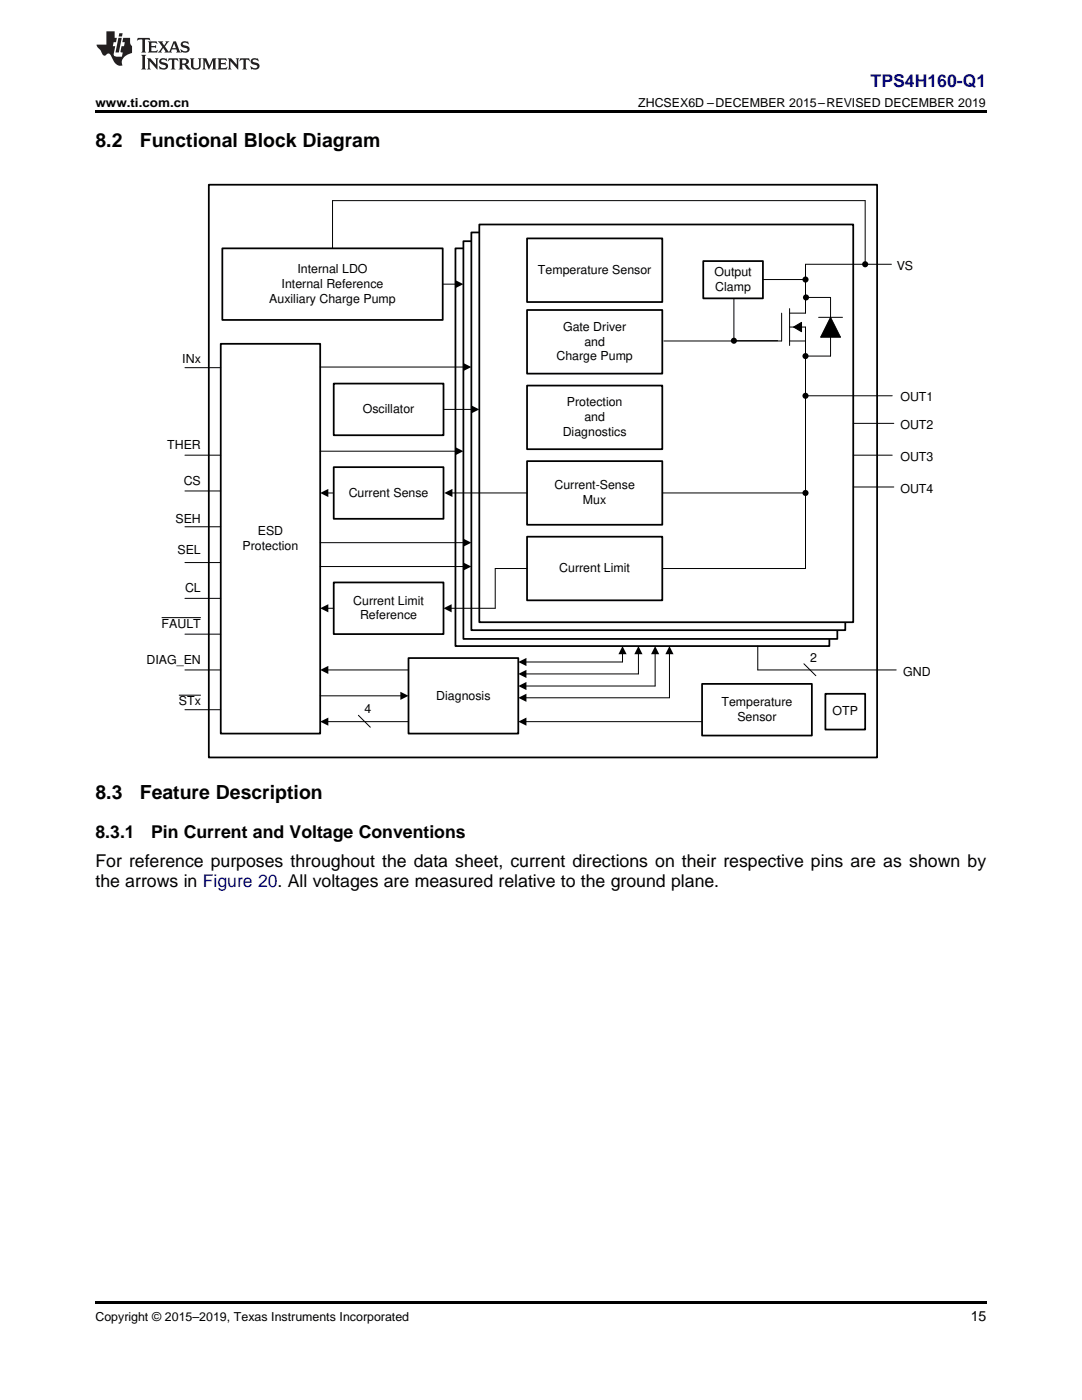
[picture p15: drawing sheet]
<svg xmlns="http://www.w3.org/2000/svg" width="216mm" height="279mm" viewBox="0 0 216 279" stroke-linecap="round" stroke-linejoin="round" font-family="sans-serif">
<defs><g id="words">
<g font-size="3.9">
<text x="19" y="29.3">8.2</text>
<text x="27.9" y="29.3">Functional Block Diagram</text>
<text x="19" y="159.4">8.3</text>
<text x="27.9" y="159.4">Feature Description</text>
</g>
<text font-size="3.5" fill="#00f" x="173.7" y="17.3">TPS4H160-Q1</text>
<g font-size="3.5">
<text x="19" y="167.1">8.3.1</text>
<text x="30.1" y="167.1">Pin Current and Voltage Conventions</text>
<text x="19" y="173.1">For reference purposes throughout the data sheet, current directions on their respective pins are as shown by</text>
<text x="19" y="177">the arrows in Figure 20. All voltages are measured relative to the ground plane.</text>
</g>
<text font-size="2.8" x="193.7" y="263.6">15</text>
<g font-size="2.5">
<text x="19" y="21.4">www.ti.com.cn</text>
<text x="127.4" y="21.4">ZHCSEX6D –DECEMBER 2015–REVISED DECEMBER 2019</text>
<text x="178.9" y="53.9">VS</text>
<text x="56.2" y="57.4">Internal Reference</text>
<text x="59.4" y="54.5">Internal LDO</text>
<text x="107.3" y="54.7">Temperature Sensor</text>
<text x="142.6" y="55.1">Output</text>
<text x="142.7" y="58">Clamp</text>
<text x="53.7" y="60.4">Auxiliary Charge Pump</text>
<text x="112.3" y="66">Gate Driver</text>
<text x="111" y="71.9">Charge Pump</text>
<text x="116.6" y="69">and</text>
<text x="36.4" y="72.5">INx</text>
<text x="72.4" y="82.4">Oscillator</text>
<text x="113.1" y="81.1">Protection</text>
<text x="179.7" y="80.1">OUT1</text>
<text x="33.4" y="89.6">THER</text>
<text x="112.3" y="87">Diagnostics</text>
<text x="116.6" y="84">and</text>
<text x="179.7" y="85.6">OUT2</text>
<text x="179.7" y="92">OUT3</text>
<text x="36.6" y="96.7">CS</text>
<text x="69.6" y="99.1">Current Sense</text>
<text x="110.6" y="97.6">Current-Sense</text>
<text x="116.3" y="100.6">Mux</text>
<text x="179.7" y="98.3">OUT4</text>
<text x="35" y="104.3">SEH</text>
<text x="51.4" y="106.8">ESD</text>
<text x="35.4" y="110.6">SEL</text>
<text x="48.4" y="109.7">Protection</text>
<text x="36.9" y="118.2">CL</text>
<text x="111.6" y="114.2">Current Limit</text>
<text x="32.3" y="125.3">FAULT</text>
<text x="70.5" y="120.7">Current Limit</text>
<text x="71.8" y="123.6">Reference</text>
<text x="29.2" y="132.5">DIAG_EN</text>
<text x="161.6" y="132.1">2</text>
<text x="180.2" y="134.8">GND</text>
<text x="35.7" y="140.8">STx</text>
<text x="72.7" y="142.4">4</text>
<text x="87" y="139.6">Diagnosis</text>
<text x="144" y="140.9">Temperature</text>
<text x="147.1" y="143.9">Sensor</text>
<text x="166.1" y="142.8">OTP</text>
<text x="19" y="263.6">Copyright © 2015–2019, Texas Instruments Incorporated</text>
</g>
</g></defs>
<path d="M19 259.7h177.8v.5h-177.8z" fill="#000"/>
<path d="M90.9 49.6h74.6v79.3h-74.6z" fill-rule="evenodd" fill="#fff"/>
<path d="M90.9 49.6h74.6v79.3h-74.6z" fill="none" stroke="#000" stroke-width=".35"/>
<path d="M92.5 48.1h74.6v79.4h-74.6z" fill-rule="evenodd" fill="#fff"/>
<path d="M92.5 48.1h74.6v79.4h-74.6z" fill="none" stroke="#000" stroke-width=".35"/>
<path d="M94.1 46.4h74.6v79.4h-74.6z" fill-rule="evenodd" fill="#fff"/>
<path d="M94.1 46.4h74.6v79.4h-74.6z" fill="none" stroke="#000" stroke-width=".35"/>
<path d="M95.6 44.8h74.7v79.4h-74.7z" fill-rule="evenodd" fill="#fff"/>
<path d="M41.7 36.9h133.3v114.3h-133.3zM95.6 44.8h74.7v79.4h-74.7z" fill="none" stroke="#000" stroke-width=".35"/>
<path d="M160.4 59.4h5.3v11.7h-5.4M160.7 55.8h-14.3v12.2h8.8M177.9 52.7h-17.2v9.8h-3.1M156 62.5v5.6h-23.5M157.6 65.3h3.1v13.7h17.3M157.6 68.1h3.1M157.6 61.6v7.3M158.3 65.3l1.6-1v1.9zM163.3 63.3h4.8M165.7 63.3l2 4h-4z" fill="none" stroke="#000" stroke-width=".2"/>
<g fill="#000">
<path d="M158.3 65.3l1.6-1v1.9zM165.7 63.3l2 4h-4z"/>
<circle cx="160.8" cy="59.4" r=".61"/>
<circle cx="160.7" cy="71.1" r=".61"/>
</g>
<path d="M140.3 52.1h11.9v7.4h-11.9z" fill-rule="evenodd" fill="#fff"/>
<path d="M140.3 52.1h11.9v7.4h-11.9z" fill="none" stroke="#000" stroke-width=".35"/>
<path d="M105.2 47.6h27v12.7h-27z" fill-rule="evenodd" fill="#fff"/>
<path d="M105.2 47.6h27v12.7h-27z" fill="none" stroke="#000" stroke-width=".35"/>
<path d="M105.2 61.9h27v12.7h-27z" fill-rule="evenodd" fill="#fff"/>
<path d="M105.2 61.9h27v12.7h-27z" fill="none" stroke="#000" stroke-width=".35"/>
<path d="M105.2 76.9h27v12.7h-27z" fill-rule="evenodd" fill="#fff"/>
<path d="M105.2 76.9h27v12.7h-27z" fill="none" stroke="#000" stroke-width=".35"/>
<path d="M105.2 92h27v12.7h-27z" fill-rule="evenodd" fill="#fff"/>
<path d="M105.2 92h27v12.7h-27z" fill="none" stroke="#000" stroke-width=".35"/>
<path d="M105.2 107.1h27v12.7h-27z" fill-rule="evenodd" fill="#fff"/>
<path d="M105.2 107.1h27v12.7h-27z" fill="none" stroke="#000" stroke-width=".35"/>
<path d="M160.7 79v34.5h-28.5M90.1 98.4h15.1M132.2 98.4h28.5" fill="none" stroke="#000" stroke-width=".2"/>
<path d="M88.7 98.4l1.6-.8v1.6z" fill="#000"/>
<path d="M66.6 93.2h21.9v10.3h-21.9z" fill-rule="evenodd" fill="#fff"/>
<path d="M66.6 93.2h21.9v10.3h-21.9z" fill="none" stroke="#000" stroke-width=".35"/>
<path d="M65.3 98.4h1.3" fill="none" stroke="#000" stroke-width=".2"/>
<path d="M63.9 98.4l1.6-.8v1.6z" fill="#000"/>
<path d="M44 68.6h19.9v77.8h-19.9z" fill-rule="evenodd" fill="#fff"/>
<path d="M44 68.6h19.9v77.8h-19.9z" fill="none" stroke="#000" stroke-width=".35"/>
<path d="M63.9 108.3h28.7M63.9 113.1h28.7" fill="none" stroke="#000" stroke-width=".2"/>
<path d="M92.4 107.5l1.7 .8-1.7 .8zM92.4 112.3l1.7 .8-1.7 .8z" fill="#000"/>
<path d="M66.6 116.2h21.9v10.3h-21.9z" fill-rule="evenodd" fill="#fff"/>
<path d="M66.6 116.2h21.9v10.3h-21.9z" fill="none" stroke="#000" stroke-width=".35"/>
<path d="M63.9 90h27.1M105.2 113.5h-6.4v7.9h-8.9M65.3 121.4h1.3" fill="none" stroke="#000" stroke-width=".2"/>
<path d="M90.8 89.2l1.7 .8-1.7 .9zM63.9 121.4l1.6-.8v1.6zM88.5 121.4l1.6-.8v1.6z" fill="#000"/>
<path d="M66.6 76.6h21.9v10.3h-21.9z" fill-rule="evenodd" fill="#fff"/>
<path d="M66.6 76.6h21.9v10.3h-21.9z" fill="none" stroke="#000" stroke-width=".35"/>
<path d="M63.9 73.3h28.7M88.5 81.7h5.7" fill="none" stroke="#000" stroke-width=".2"/>
<path d="M92.4 72.4l1.7 .9-1.7 .8zM94 80.9l1.6 .8-1.6 .8z" fill="#000"/>
<path d="M44.4 49.6h43.9v14.3h-43.9z" fill-rule="evenodd" fill="#fff"/>
<path d="M44.4 49.6h43.9v14.3h-43.9z" fill="none" stroke="#000" stroke-width=".35"/>
<path d="M66.4 49.6v-9.6h106.2v12.7h-.4M88.3 56.7h2.7M160.3 55.8h.4M146 68h.4M160.3 98.4h.4M170.3 84.5h8M170.3 90.8h7.7M170.3 97.2h8" fill="none" stroke="#000" stroke-width=".2"/>
<g fill="#000">
<path d="M90.8 55.9l1.7 .8-1.7 .8z"/>
<circle cx="160.7" cy="55.8" r=".61"/>
<circle cx="172.6" cy="52.7" r=".61"/>
<circle cx="146.4" cy="68" r=".61"/>
<circle cx="160.7" cy="98.4" r=".61"/>
</g>
<path d="M81.5 131.3h21.9v15.1h-21.9z" fill-rule="evenodd" fill="#fff"/>
<path d="M81.5 131.3h21.9v15.1h-21.9z" fill="none" stroke="#000" stroke-width=".35"/>
<path d="M63.9 138.9h16.2M65.3 133.7h16.2M65.3 144h16.2M71.5 142.8l2.4 2.3" fill="none" stroke="#000" stroke-width=".2"/>
<path d="M63.9 133.7l1.6-.8v1.6zM79.9 138.1l1.6 .8-1.6 .8zM63.9 144l1.6-.8v1.6z" fill="#000"/>
<path d="M140.1 136.5h21.9v10.3h-21.9z" fill-rule="evenodd" fill="#fff"/>
<path d="M140.1 136.5h21.9v10.3h-21.9z" fill="none" stroke="#000" stroke-width=".35"/>
<path d="M124.2 130.4v1.7h-19.4M127.4 130.4v4.1h-22.6M130.7 130.4v6.5h-25.9M133.6 130.4v8.9h-28.8M104.8 144h35.3" fill="none" stroke="#000" stroke-width=".2"/>
<path d="M103.4 136.9l1.6-.8v1.6zM103.4 134.5l1.6-.8v1.6zM103.4 132.1l1.6-.8v1.6zM124.2 128.9l.8 1.7h-1.6zM127.4 128.9l.8 1.7h-1.6zM130.7 128.9l.8 1.7h-1.6zM133.6 128.9l.8 1.7h-1.6zM103.4 139.3l1.6-.9v1.7zM103.4 144l1.6-.8v1.6z" fill="#000"/>
<path d="M164.7 138.5h7.9v7.1h-7.9z" fill-rule="evenodd" fill="#fff"/>
<path d="M164.7 138.5h7.9v7.1h-7.9z" fill="none" stroke="#000" stroke-width=".35"/>
<g fill="none" stroke="#000" stroke-width=".2">
<path d="M36.9 73.4h7.1M160.3 79h.4M36.9 90.8h7.1M36.9 98h7.1M36.9 105.1h7.1M36.9 112.3h7.1M36.9 119.4h7.1M32.3 123.3h7.8M35.7 138.7h4.4M36.9 133.7h7.1M36.9 126.6h7.1M151.2 128.9v4.8h27.6"/>
<path d="M160.4 132.5l2.4 2.4M36.9 141.6h7.1"/>
</g>
<circle cx="160.7" cy="79" r=".61" fill="#000"/>
<path d="M19 22h177.8v.5h-177.8z" fill="#000"/>
<g fill="#231f20">
<path d="M27.5 7.6l-.1 .5 .4-.2h.6v.1v2.1l-.2 .4h1l-.3-.4v-2.1l.1-.1h.5l.5 .2-.2-.5zM29.5 8.3l.2 .3v1.5l-.2 .4h1.8l.2-.6a1.04 1.04 0 0 1-1.3 .2v-.7h.6l.3 .2v-.6l-.3 .2h-.6v-.6l.8-.1 .4 .3-.2-.5zM31.5 8.3l.9 1.1-.9 1.1h.8l-.2-.2 .5-.7 .4 .7-.2 .2h1.5l-.1-.2 .1-.4h.9l.1 .4-.2 .2h1l-.3-.3-.7-1.9h-.5l-.9 2-.8-1 .9-1h-.8l.1 .3-.3 .5-.4-.6 .2-.2zM34.7 8.6l.4 1h-.7zM36.3 8.4a.63 .63 0 0 0-.2 .7 .63 .63 0 0 0 .6 .4l.6 .2 .1 .2a.75 .75 0 0 1-.7 .4 .75 .75 0 0 1-.6-.5l.1 .7 .1-.1a1.11 1.11 0 0 0 1.5-.6 1.13 1.13 0 0 0-1.2-.8l-.1-.4a1.04 1.04 0 0 1 1.2 .2l-.2-.5-.1 .1-.5-.2zM28.2 10.9l.2 .4v2.2l-.2 .4h1l-.3-.4v-2.2l.3-.4zM29.3 11.6l.3 .4v1.5l-.3 .4h.8l-.2-.4v-1.3l1.5 1.7v-1.9l.2-.4h-.7l.2 .4v.9l-1.1-1.3zM32 11.8a.62 .62 0 0 0-.2 .7 .62 .62 0 0 0 .6 .4l.6 .1 .1 .3a.76 .76 0 0 1-.7 .3 .76 .76 0 0 1-.6-.4l.1 .7 .1-.1a1.11 1.11 0 0 0 1.5-.6 1.13 1.13 0 0 0-1.2-.8l-.1-.4a1.04 1.04 0 0 1 1.2 .2l-.2-.6-.1 .1-.5-.1zM33.7 11.6l-.2 .6a.61 .61 0 0 1 .8-.3v1.6l-.2 .4h.9l-.2-.4v-1.6a.63 .63 0 0 1 .8 .3l-.2-.6zM35.6 11.6l.3 .4v1.5l-.3 .4h1l-.2-.2v-.8l.5 .2a.76 .76 0 0 0 1.2 .7l-1-1a.58 .58 0 0 0 .6-.5 .58 .58 0 0 0-.5-.6zM36.4 11.9h.1a.45 .45 0 0 1 .5 .1 .45 .45 0 0 1 .1 .5l-.7 .2zM37.9 11.6l.2 .2a2.17 2.17 0 0 0 .3 1.9 .99 .99 0 0 0 1.6-.6v-1.1l.2-.4h-.7l.2 .2a1.92 1.92 0 0 1-.2 1.8 .6 .6 0 0 1-.9-.5v-1.1l.2-.4zM40.4 11.6l.2 .4v1.5l-.2 .4h.7l-.2-.4v-1.4l.8 1.8 .8-1.8v1.4l-.2 .4h.9l-.2-.4v-1.5l.2-.4h-.8l-.6 1.5-.6-1.5zM43.4 11.6l.2 .4v1.5l-.2 .4h1.8l.2-.6a1.04 1.04 0 0 1-1.3 .1v-.6h.5l.4 .2v-.6l-.4 .2h-.5v-.7h.8l.3 .3-.1-.6zM45.5 11.6l.2 .4v1.5l-.2 .4h.7l-.2-.4v-1.3l1.5 1.7v-1.9l.2-.4h-.7l.2 .4v.9l-1.1-1.3zM47.9 11.6l-.1 .6a.61 .61 0 0 1 .8-.3v1.6l-.3 .4h1l-.3-.4 .1-1.6a.63 .63 0 0 1 .7 .3l-.1-.6zM50.2 11.8a.62 .62 0 0 0-.2 .7 .62 .62 0 0 0 .6 .4l.6 .1 .2 .3a.76 .76 0 0 1-.8 .3 .76 .76 0 0 1-.6-.4l.1 .7 .2-.1a1.11 1.11 0 0 0 1.5-.6 1.13 1.13 0 0 0-1.3-.8l-.1-.4a1.04 1.04 0 0 1 1.2 .2l-.1-.6-.2 .1-.5-.1z"/>
<path d="M21.2 6.3v2.6h-1.9l.1 .4 .7 .9a.91 .91 0 0 0 1 .8 .56 .56 0 0 1 .5-.3 .56 .56 0 0 1 .5 .3l.4 .8a1.53 1.53 0 0 0 1.9 1.2 1.54 1.54 0 0 1 1-2.1l.9-.3v-1.4a1.52 1.52 0 0 1-.3-1.6h-1.4l-.2 .8h.5l-.2 .8h-.4l-.2 1v.2l.4 .1-.2 .8a1.93 1.93 0 0 1-1.6-.3l.3-1.8h-.5l.2-.8h.4l.2-.8h-.4v-1.3zM23.6 7.6l-.6 2.9h.7l.6-2.9zM23.8 6.6l-.1 .7h.6l.2-.7z"/>
</g>
<use href="#words"/>
</svg>
